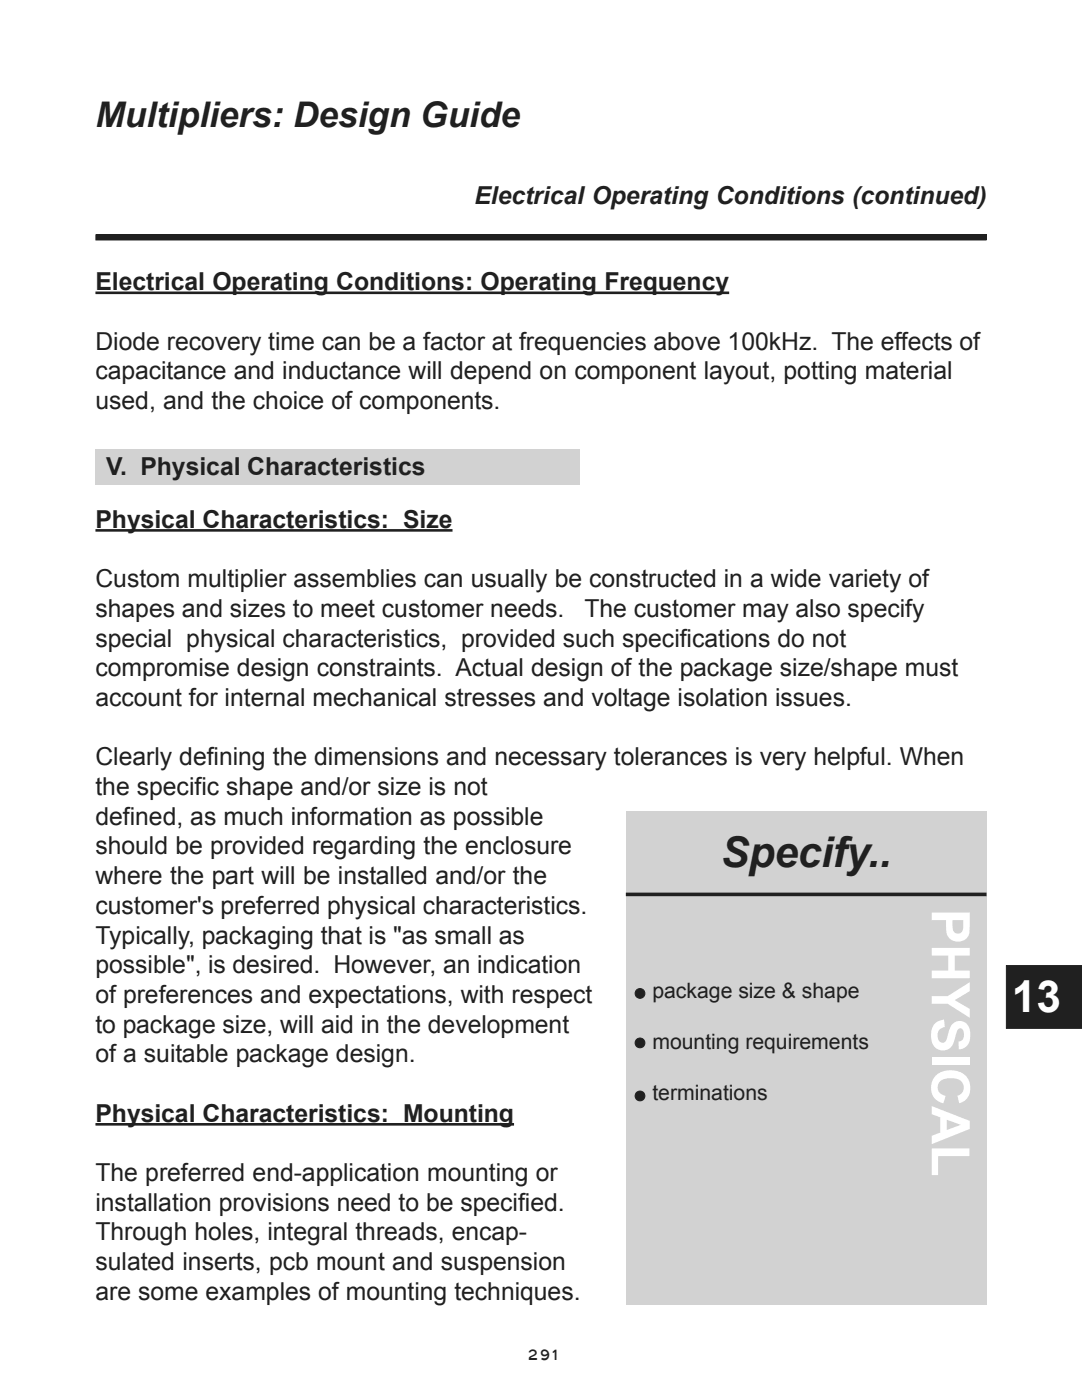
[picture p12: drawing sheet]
<svg xmlns="http://www.w3.org/2000/svg" width="216mm" height="279mm" viewBox="0 0 216 279" stroke-linecap="round" stroke-linejoin="round" font-family="sans-serif">
<defs><g id="words">
<text font-size="10.6" fill="#fff" x="185.9" y="181.3" transform="rotate(90 185.9 181.3)">PHYSICAL</text>
<text font-size="8.8" fill="#fff" x="201.9" y="202">13</text>
<text font-size="8.5" fill="#231f20" x="143.8" y="173">Specify..</text>
<text font-size="7.1" fill="#231f20" x="19" y="25.4">Multipliers: Design Guide</text>
<g font-size="4.9" fill="#231f20">
<text x="94.7" y="40.7">Electrical Operating Conditions (continued)</text>
<text x="19" y="57.9">Electrical Operating Conditions: Operating Frequency</text>
<text x="19" y="69.8">Diode recovery time can be a factor at frequencies above 100kHz. The effects of</text>
<text x="19" y="75.7">capacitance and inductance will depend on component layout, potting material</text>
<text x="19" y="81.6">used, and the choice of components.</text>
<text x="21.2" y="94.7">V. Physical Characteristics</text>
<text x="19" y="105.3">Physical Characteristics: Size</text>
<text x="19" y="117.2">Custom multiplier assemblies can usually be constructed in a wide variety of</text>
<text x="19" y="123.1">shapes and sizes to meet customer needs.</text>
<text x="116.6" y="123.1">The customer may also specify</text>
<text x="19" y="129">special physical characteristics, provided such specifications do not</text>
<text x="19" y="135">compromise design constraints. Actual design of the package size/shape must</text>
<text x="19" y="140.9">account for internal mechanical stresses and voltage isolation issues.</text>
<text x="19" y="152.7">Clearly defining the dimensions and necessary tolerances is very helpful. When</text>
<text x="19" y="158.7">the specific shape and/or size is not</text>
<text x="19" y="164.6">defined, as much information as possible</text>
<text x="19" y="170.5">should be provided regarding the enclosure</text>
<text x="19" y="176.4">where the part will be installed and/or the</text>
<text x="19" y="182.4">customer's preferred physical characteristics.</text>
<text x="19" y="188.3">Typically, packaging that is &quot;as small as</text>
<text x="19" y="194.2">possible&quot;, is desired. However, an indication</text>
<text x="19" y="200.2">of preferences and expectations, with respect</text>
<text x="19" y="206.1">to package size, will aid in the development</text>
<text x="19" y="212">of a suitable package design.</text>
<text x="19" y="223.9">Physical Characteristics: Mounting</text>
<text x="19" y="235.7">The preferred end-application mounting or</text>
<text x="19" y="241.6">installation provisions need to be specified.</text>
<text x="19" y="247.6">Through holes, integral threads, encap-</text>
<text x="19" y="253.5">sulated inserts, pcb mount and suspension</text>
<text x="19" y="259.4">are some examples of mounting techniques.</text>
</g>
<g font-size="4.2" fill="#231f20">
<text x="130.2" y="199.2">package size &amp; shape</text>
<text x="130.2" y="209.3">mounting requirements</text>
<text x="130.2" y="219.5">terminations</text>
<text x="105.4" y="271.5">291</text>
</g>
</g></defs>
<path d="M19.1 46.9h177.7v1h-177.7z" fill="#231f20"/>
<path d="M19.1 46.9h177.7v1h-177.7z" fill="none" stroke="#231f20" stroke-width=".2"/>
<path d="M19 58.4h126.5M19 105.8h71.3M19 224.4h83.6" fill="none" stroke="#231f20" stroke-width=".52"/>
<path d="M200.8 192.7h15.1v12.5h-15.1z" fill-rule="evenodd" fill="#231f20" stroke="#231f20" stroke-width=".2"/>
<g fill="#d1d2d4">
<path d="M19 89.6h96.7v7.1h-96.7z"/>
<path d="M124.9 161.9h71.9v98.4h-71.9z"/>
</g>
<path d="M124.9 178.5h71.9" fill="none" stroke="#231f20" stroke-width=".72" stroke-linecap="butt"/>
<g fill="#231f20" stroke="#231f20" stroke-width=".2">
<circle cx="127.7" cy="198.3" r=".98"/>
<circle cx="127.7" cy="208.1" r=".98"/>
<circle cx="127.7" cy="218.7" r=".98"/>
</g>
<use href="#words"/>
</svg>
